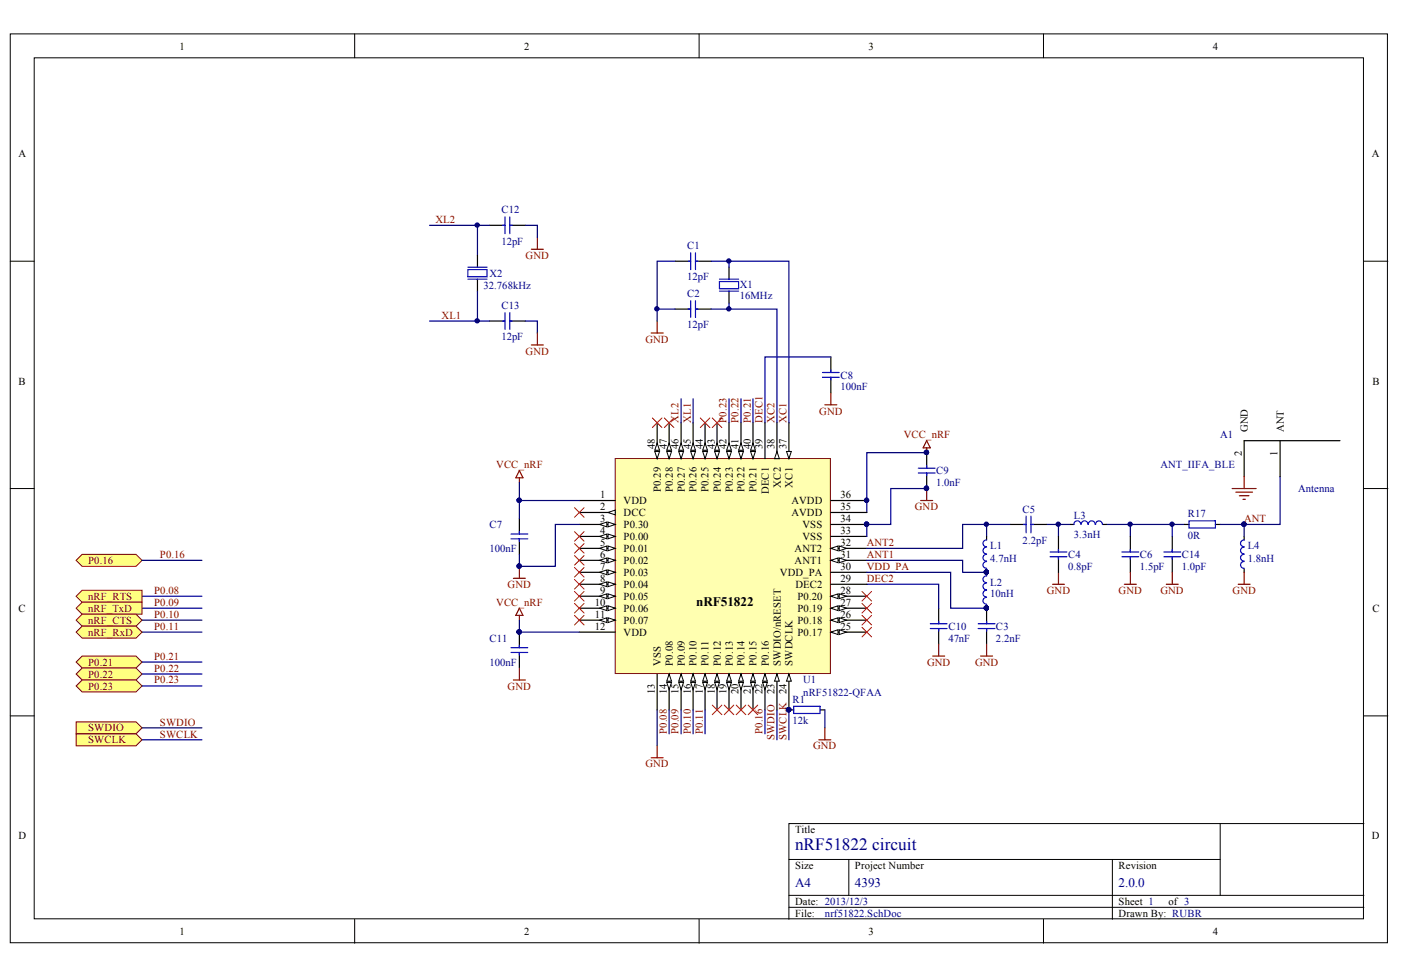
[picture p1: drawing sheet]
<svg xmlns="http://www.w3.org/2000/svg" width="289mm" height="202mm" viewBox="0 0 289 202" stroke-linecap="round" stroke-linejoin="round" font-family="sans-serif">
<defs><g id="words">
<text font-size="3.5" fill="#000080" x="164" y="175.3">nRF51822 circuit</text>
<text font-size="2.7" x="143.6" y="124.9">nRF51822</text>
<g font-size="2.7" fill="#000080">
<text x="164" y="182.9">A4</text>
<text x="176.3" y="182.9">4393</text>
<text x="230.7" y="182.9">2.0.0</text>
</g>
<g font-size="2.2">
<text x="37" y="10.2">1</text>
<text x="108.1" y="10.2">2</text>
<text x="179.1" y="10.2">3</text>
<text x="250.1" y="10.2">4</text>
<text x="3.8" y="32.4">A</text>
<text x="282.9" y="32.4">A</text>
<text x="3.8" y="79.4">B</text>
<text x="283" y="79.4">B</text>
<text x="257.3" y="89.2" transform="rotate(-90 257.3 89.2)">GND</text>
<text x="264.8" y="89.2" transform="rotate(-90 264.8 89.2)">ANT</text>
<text x="135" y="92.6" transform="rotate(-90 135 92.6)">48</text>
<text x="137.5" y="92.6" transform="rotate(-90 137.5 92.6)">47</text>
<text x="139.9" y="92.6" transform="rotate(-90 139.9 92.6)">46</text>
<text x="142.5" y="92.6" transform="rotate(-90 142.5 92.6)">45</text>
<text x="144.9" y="92.6" transform="rotate(-90 144.9 92.6)">44</text>
<text x="147.4" y="92.6" transform="rotate(-90 147.4 92.6)">43</text>
<text x="149.8" y="92.6" transform="rotate(-90 149.8 92.6)">42</text>
<text x="152.3" y="92.6" transform="rotate(-90 152.3 92.6)">41</text>
<text x="154.8" y="92.6" transform="rotate(-90 154.8 92.6)">40</text>
<text x="157.3" y="92.6" transform="rotate(-90 157.3 92.6)">39</text>
<text x="159.7" y="92.6" transform="rotate(-90 159.7 92.6)">38</text>
<text x="162.2" y="92.6" transform="rotate(-90 162.2 92.6)">37</text>
<text x="256.1" y="94" transform="rotate(-90 256.1 94)">2</text>
<text x="263.5" y="94" transform="rotate(-90 263.5 94)">1</text>
<text x="136.3" y="101.5" transform="rotate(-90 136.3 101.5)">P0.29</text>
<text x="138.8" y="101.5" transform="rotate(-90 138.8 101.5)">P0.28</text>
<text x="141.2" y="101.5" transform="rotate(-90 141.2 101.5)">P0.27</text>
<text x="143.7" y="101.5" transform="rotate(-90 143.7 101.5)">P0.26</text>
<text x="146.1" y="101.5" transform="rotate(-90 146.1 101.5)">P0.25</text>
<text x="148.7" y="101.5" transform="rotate(-90 148.7 101.5)">P0.24</text>
<text x="151.1" y="101.5" transform="rotate(-90 151.1 101.5)">P0.23</text>
<text x="153.6" y="101.5" transform="rotate(-90 153.6 101.5)">P0.22</text>
<text x="156" y="101.5" transform="rotate(-90 156 101.5)">P0.21</text>
<text x="158.5" y="101.9" transform="rotate(-90 158.5 101.9)">DEC1</text>
<text x="161" y="100.6" transform="rotate(-90 161 100.6)">XC2</text>
<text x="163.5" y="100.6" transform="rotate(-90 163.5 100.6)">XC1</text>
<text x="123.8" y="102.8">1</text>
<text x="123.8" y="105.2">2</text>
<text x="123.8" y="107.7">3</text>
<text x="128.6" y="104">VDD</text>
<text x="128.6" y="106.5">DCC</text>
<text x="163.2" y="106.5">AVDD</text>
<text x="163.2" y="104">AVDD</text>
<text x="173.3" y="107.7">34</text>
<text x="173.3" y="105.2">35</text>
<text x="173.3" y="102.8">36</text>
<text x="123.8" y="110.2">4</text>
<text x="123.8" y="112.7">5</text>
<text x="128.6" y="108.9">P0.30</text>
<text x="128.6" y="111.4">P0.00</text>
<text x="128.6" y="113.8">P0.01</text>
<text x="163.9" y="113.8">ANT2</text>
<text x="165.5" y="111.4">VSS</text>
<text x="165.5" y="108.9">VSS</text>
<text x="173.3" y="112.7">32</text>
<text x="173.3" y="110.2">33</text>
<text x="123.8" y="115.1">6</text>
<text x="123.8" y="117.6">7</text>
<text x="128.6" y="116.4">P0.02</text>
<text x="128.6" y="118.8">P0.03</text>
<text x="160.8" y="118.8">VDD_PA</text>
<text x="163.9" y="116.4">ANT1</text>
<text x="173.3" y="117.6">30</text>
<text x="173.3" y="115.1">31</text>
<text x="122.7" y="125">10</text>
<text x="123.8" y="120">8</text>
<text x="123.8" y="122.5">9</text>
<text x="128.6" y="121.3">P0.04</text>
<text x="128.6" y="123.7">P0.05</text>
<text x="164" y="121.3">DEC2</text>
<text x="164.5" y="123.7">P0.20</text>
<text x="173.3" y="125">27</text>
<text x="173.3" y="122.5">28</text>
<text x="173.3" y="120">29</text>
<text x="3.8" y="126.2">C</text>
<text x="122.7" y="129.9">12</text>
<text x="122.7" y="127.4">11</text>
<text x="128.6" y="131.2">VDD</text>
<text x="128.6" y="126.2">P0.06</text>
<text x="128.6" y="128.7">P0.07</text>
<text x="164.5" y="131.2">P0.17</text>
<text x="164.5" y="128.7">P0.18</text>
<text x="164.5" y="126.2">P0.19</text>
<text x="173.3" y="129.9">25</text>
<text x="173.3" y="127.4">26</text>
<text x="283" y="126.2">C</text>
<text x="136.3" y="137.3" transform="rotate(-90 136.3 137.3)">VSS</text>
<text x="138.8" y="137.3" transform="rotate(-90 138.8 137.3)">P0.08</text>
<text x="141.2" y="137.3" transform="rotate(-90 141.2 137.3)">P0.09</text>
<text x="143.7" y="137.3" transform="rotate(-90 143.7 137.3)">P0.10</text>
<text x="146.1" y="137.3" transform="rotate(-90 146.1 137.3)">P0.11</text>
<text x="148.7" y="137.3" transform="rotate(-90 148.7 137.3)">P0.12</text>
<text x="151.1" y="137.3" transform="rotate(-90 151.1 137.3)">P0.13</text>
<text x="153.6" y="137.3" transform="rotate(-90 153.6 137.3)">P0.14</text>
<text x="156" y="137.3" transform="rotate(-90 156 137.3)">P0.15</text>
<text x="158.5" y="137.3" transform="rotate(-90 158.5 137.3)">P0.16</text>
<text x="161" y="137.3" transform="rotate(-90 161 137.3)">SWDIO/nRESET</text>
<text x="163.5" y="137.3" transform="rotate(-90 163.5 137.3)">SWDCLK</text>
<text x="135" y="143.3" transform="rotate(-90 135 143.3)">13</text>
<text x="137.5" y="143.3" transform="rotate(-90 137.5 143.3)">14</text>
<text x="139.9" y="143.3" transform="rotate(-90 139.9 143.3)">15</text>
<text x="142.5" y="143.3" transform="rotate(-90 142.5 143.3)">16</text>
<text x="144.9" y="143.3" transform="rotate(-90 144.9 143.3)">17</text>
<text x="147.4" y="143.3" transform="rotate(-90 147.4 143.3)">18</text>
<text x="149.8" y="143.3" transform="rotate(-90 149.8 143.3)">19</text>
<text x="152.3" y="143.3" transform="rotate(-90 152.3 143.3)">20</text>
<text x="154.8" y="143.3" transform="rotate(-90 154.8 143.3)">21</text>
<text x="157.3" y="143.3" transform="rotate(-90 157.3 143.3)">22</text>
<text x="159.7" y="143.3" transform="rotate(-90 159.7 143.3)">23</text>
<text x="3.8" y="173.1">D</text>
<text x="164" y="171.8">Title</text>
<text x="282.9" y="173.1">D</text>
<text x="164" y="179.3">Size</text>
<text x="176.3" y="179.3">Project Number</text>
<text x="230.7" y="179.3">Revision</text>
<text x="164" y="186.7">Date: 2013/12/3</text>
<text x="164" y="189.1">File:</text>
<text x="230.7" y="186.7">Sheet 1</text>
<text x="230.7" y="189.1">Drawn By: RUBR</text>
<text x="241" y="186.7">of 3</text>
<text x="37" y="192.9">1</text>
<text x="108.1" y="192.9">2</text>
<text x="179.1" y="192.9">3</text>
<text x="250.1" y="192.9">4</text>
</g>
<g font-size="2.2" fill="#800000">
<text x="89.8" y="46">XL2</text>
<text x="108.4" y="53.4">GND</text>
<text x="91.1" y="65.7">XL1</text>
<text x="133.1" y="70.6">GND</text>
<text x="108.4" y="73.2">GND</text>
<text x="139.9" y="87.2" transform="rotate(-90 139.9 87.2)">XL2</text>
<text x="142.5" y="87.2" transform="rotate(-90 142.5 87.2)">XL1</text>
<text x="149.8" y="87.2" transform="rotate(-90 149.8 87.2)">P0.23</text>
<text x="152.3" y="87.2" transform="rotate(-90 152.3 87.2)">P0.22</text>
<text x="154.8" y="87.2" transform="rotate(-90 154.8 87.2)">P0.21</text>
<text x="157.3" y="87.2" transform="rotate(-90 157.3 87.2)">DEC1</text>
<text x="159.7" y="87.2" transform="rotate(-90 159.7 87.2)">XC2</text>
<text x="162.2" y="87.2" transform="rotate(-90 162.2 87.2)">XC1</text>
<text x="169" y="85.5">GND</text>
<text x="186.4" y="90.4">VCC_nRF</text>
<text x="102.3" y="96.6">VCC_nRF</text>
<text x="188.7" y="105.2">GND</text>
<text x="256.6" y="107.7">ANT</text>
<text x="178.8" y="112.7">ANT2</text>
<text x="18.2" y="116.4">P0.16</text>
<text x="33" y="115.1">P0.16</text>
<text x="178.8" y="115.1">ANT1</text>
<text x="178.8" y="117.6">VDD_PA</text>
<text x="18.2" y="123.7">nRF_RTS</text>
<text x="31.8" y="122.5">P0.08</text>
<text x="31.8" y="125">P0.09</text>
<text x="102.3" y="125">VCC_nRF</text>
<text x="104.7" y="121.3">GND</text>
<text x="178.8" y="120">DEC2</text>
<text x="215.9" y="122.5">GND</text>
<text x="230.7" y="122.5">GND</text>
<text x="239.3" y="122.5">GND</text>
<text x="254.2" y="122.5">GND</text>
<text x="18.2" y="126.2">nRF_TxD</text>
<text x="18.2" y="128.7">nRF_CTS</text>
<text x="18.2" y="131.2">nRF_RxD</text>
<text x="31.8" y="127.4">P0.10</text>
<text x="31.8" y="129.9">P0.11</text>
<text x="18.2" y="137.3">P0.21</text>
<text x="31.8" y="136.1">P0.21</text>
<text x="191.2" y="137.3">GND</text>
<text x="201.1" y="137.3">GND</text>
<text x="18.2" y="139.8">P0.22</text>
<text x="18.2" y="142.2">P0.23</text>
<text x="31.8" y="138.5">P0.22</text>
<text x="31.8" y="141">P0.23</text>
<text x="104.7" y="142.2">GND</text>
<text x="33" y="149.7">SWDIO</text>
<text x="18.2" y="150.9">SWDIO</text>
<text x="18.2" y="153.3">SWCLK</text>
<text x="33" y="152.1">SWCLK</text>
<text x="137.5" y="151.4" transform="rotate(-90 137.5 151.4)">P0.08</text>
<text x="139.9" y="151.4" transform="rotate(-90 139.9 151.4)">P0.09</text>
<text x="142.5" y="151.4" transform="rotate(-90 142.5 151.4)">P0.10</text>
<text x="144.9" y="151.4" transform="rotate(-90 144.9 151.4)">P0.11</text>
<text x="157.3" y="151.4" transform="rotate(-90 157.3 151.4)">P0.16</text>
<text x="159.7" y="152.6" transform="rotate(-90 159.7 152.6)">SWDIO</text>
<text x="162.2" y="152.6" transform="rotate(-90 162.2 152.6)">SWCLK 24</text>
<text x="167.7" y="154.6">GND</text>
<text x="133.1" y="158.3">GND</text>
</g>
<g font-size="2.2" fill="#000080">
<text x="103.4" y="44">C12</text>
<text x="103.4" y="50.4">12pF</text>
<text x="141.7" y="51.5">C1</text>
<text x="99.7" y="59.6">32.768kHz</text>
<text x="101" y="57.1">X2</text>
<text x="141.7" y="57.8">12pF</text>
<text x="152.5" y="59.3">X1</text>
<text x="103.4" y="63.8">C13</text>
<text x="141.7" y="61.3">C2</text>
<text x="152.5" y="61.8">16MHz</text>
<text x="103.4" y="70.1">12pF</text>
<text x="141.7" y="67.7">12pF</text>
<text x="173.3" y="78.1">C8</text>
<text x="173.3" y="80.5">100nF</text>
<text x="251.6" y="90.4">A1</text>
<text x="193" y="97.9">C9</text>
<text x="193" y="100.3">1.0nF</text>
<text x="239.3" y="96.6">ANT_IIFA_BLE</text>
<text x="267.7" y="101.5">Antenna</text>
<text x="210.9" y="105.7">C5</text>
<text x="221.5" y="107">L3</text>
<text x="245" y="106.7">R17</text>
<text x="101" y="108.9">C7</text>
<text x="101" y="113.8">100nF</text>
<text x="204.2" y="113.3">L1</text>
<text x="210.9" y="112.1">2.2pF</text>
<text x="221.5" y="110.9">3.3nH</text>
<text x="245" y="111.1">0R</text>
<text x="257.3" y="113.3">L4</text>
<text x="204.2" y="115.9">4.7nH</text>
<text x="220.3" y="115.1">C4</text>
<text x="220.3" y="117.6">0.8pF</text>
<text x="235.1" y="115.1">C6</text>
<text x="235.1" y="117.6">1.5pF</text>
<text x="243.7" y="115.1">C14</text>
<text x="243.7" y="117.6">1.0pF</text>
<text x="257.3" y="115.9">1.8nH</text>
<text x="204.2" y="120.8">L2</text>
<text x="204.2" y="123.2">10nH</text>
<text x="195.6" y="129.9">C10</text>
<text x="205.4" y="129.9">C3</text>
<text x="101" y="132.3">C11</text>
<text x="101" y="137.3">100nF</text>
<text x="195.6" y="132.3">47nF</text>
<text x="205.4" y="132.3">2.2nF</text>
<text x="165.7" y="141">U1</text>
<text x="165.7" y="143.5">nRF51822-QFAA</text>
<text x="163.5" y="144.9">R1</text>
<text x="163.5" y="149.4">12k</text>
<text x="170.1" y="189.1">nrf51822.SchDoc</text>
</g>
</g></defs>
<g fill="#fff" stroke="#000" stroke-width=".21">
<path d="M2.1 7h284v187.5h-284z"/>
<path d="M7.1 11.9h274.1v177.6h-274.1z"/>
</g>
<g fill="none" stroke="#000" stroke-width=".21">
<path d="M73.1 7v4.9M144.2 7v4.9M215.2 7v4.9M2.1 53.9h5M281.3 53.9h4.9M2.1 100.8h5M281.3 100.8h4.9M2.1 147.7h5M281.3 147.7h4.9M162.7 177.3h88.9M175.1 177.3v7.4M229.4 177.3v12.3"/>
<path d="M251.6 169.9v14.8M281.3 169.9h-118.6v19.7M73.1 189.6v5M144.2 189.6v5M162.7 187.2h118.6M162.7 184.7h118.6M215.2 189.6v5"/>
</g>
<g fill="#ffff80" stroke="#800000" stroke-width=".21">
<path d="M15.7 148.9h12.4l1.2 1.2-1.2 1.3h-12.4z" fill-rule="evenodd"/>
<path d="M15.7 151.4h12.4l1.2 1.2-1.2 1.2h-12.4z" fill-rule="evenodd"/>
</g>
<g fill="none" stroke="#800000" stroke-width=".25">
<path d="M109.6 51.4h2.5M110.8 48.9v2.5M109.6 71.2h2.5M110.8 68.7v2.5M134.3 68.7h2.5M135.5 66.2v2.5M107.1 98.6v.9M107.1 97.1l.8 1.5h-1.5zM170.1 83.5h2.5M171.3 81v2.5M105.9 119.3h2.4M107.1 116.8v2.5"/>
<path d="M107.1 126.9v1M107.1 137.8v2.5M107.1 125.5l.8 1.4h-1.5zM192.3 135.3h2.5M193.6 132.9v2.4M105.9 140.3h2.4"/>
</g>
<g fill="none" stroke="#000080" stroke-width=".25">
<path d="M88.6 46.5h12.3M98.5 46.5v6.1M108.3 46.5h2.5v2.4M139.2 53.9h-3.7v12.3M146.6 53.9h16.1v33.3M150.3 53.9v1.2M88.6 66.2h12.3M108.3 66.2h2.5v2.5M135.5 63.8h3.7M146.6 63.8h13.6v23.4M150.3 62.5v1.3M171.3 73.6h-13.5v13.6"/>
<path d="M191.1 93.4h-12.3v12.3M228.2 108.2h16M178.8 120.5h14.8v5M135.5 146.4v7.4M160.2 146.4v6.2M162.7 146.4v6.2"/>
</g>
<g fill="#000080" stroke="#000080" stroke-width=".21">
<circle cx="98.4" cy="46.4" r=".45"/>
<circle cx="191.1" cy="93.3" r=".44"/>
<circle cx="191.1" cy="100.7" r=".44"/>
<circle cx="162.6" cy="146.4" r=".45"/>
<circle cx="150.3" cy="53.8" r=".44"/>
<circle cx="107.1" cy="130.3" r=".44"/>
<circle cx="150.3" cy="63.7" r=".44"/>
<circle cx="107.1" cy="116.8" r=".44"/>
<circle cx="135.5" cy="63.7" r=".45"/>
</g>
<g fill="none" stroke="#000" stroke-width=".25">
<path d="M98.5 52.6v2.5M98.5 57.6v2.5M100.9 46.5h3.2M105.1 46.5h3.2M139.2 53.9h3.2M143.4 53.9h3.2M150.3 55.1v2.5M100.9 66.2h3.2M105.1 66.2h3.2M139.2 63.8h3.2M143.4 63.8h3.2M150.3 60.1v2.4"/>
<path d="M171.3 73.6v3.2M171.3 77.8v3.2M191.1 93.4v3.2M191.1 97.6v3.2M107.1 130.4v3.2M107.1 134.6v3.2M193.6 125.5v3.2M193.6 129.6v3.3"/>
</g>
<g fill="none" stroke="#00f" stroke-width=".25">
<path d="M96.5 55.6h3.9v1.5h-3.9zM96.5 55.1h3.9M96.5 57.6h3.9M103.7 46.5h.4M104.1 44.8v3.4M105.1 44.8v3.4M105.1 46.5h.5M141.9 53.9h.5M142.4 52.2v3.4M143.4 52.2v3.4M143.4 53.9h.5M148.4 58.1h3.9v1.5h-3.9z"/>
<path d="M148.4 57.6h3.9M103.7 66.2h.4M104.1 64.5v3.4M105.1 64.5v3.4M105.1 66.2h.5M141.9 63.8h.5M142.4 62v3.5M143.4 62v3.5M143.4 63.8h.5M148.4 60.1h3.9M169.6 77.8h3.5M169.6 76.8h3.5"/>
<path d="M171.3 76.3v.5M171.3 77.8v.5M189.4 97.6h3.4M189.4 96.6h3.4M191.1 96.1v.5M191.1 97.6v.5M105.4 134.6h3.4M105.4 133.6h3.4M107.1 133.1v.5M107.1 134.6v.5M191.9 129.6h3.4M191.9 128.7h3.4"/>
<path d="M193.6 128.2v.5M193.6 129.6v.5"/>
</g>
<path d="M126.9 94.6h44.3v44.3h-44.3z" fill="#ffffb0" stroke="#800000" stroke-width=".21"/>
<path d="M119.5 103.2h7.4M171.3 118h7.5M171.3 115.6h7.5M119.5 130.4h7.4M135.5 139v7.4" fill="none" stroke="#000" stroke-width=".25"/>
<g fill="#fff" stroke="#000" stroke-width=".21">
<path d="M171.3 115.6l1.5-.5v1z"/>
<path d="M173.1 115.1l1.5 .5-1.5 .5z"/>
</g>
<path d="M171.3 113.1h7.5" fill="none" stroke="#000" stroke-width=".25"/>
<g fill="#fff" stroke="#000" stroke-width=".21">
<path d="M171.3 113.1l1.5-.5v1z"/>
<path d="M173.1 112.6l1.5 .5-1.5 .5z"/>
</g>
<path d="M162.7 87.2v7.4M171.3 110.6h7.5M171.3 108.2h7.5M171.3 105.7h7.5M171.3 103.2h7.5" fill="none" stroke="#000" stroke-width=".25"/>
<g fill="#000080" stroke="#000080" stroke-width=".21">
<circle cx="178.7" cy="108.1" r=".44"/>
<circle cx="178.7" cy="103.2" r=".44"/>
</g>
<path d="M162.2 93.1h1l-.5 1.5z" fill="#fff" stroke="#000" stroke-width=".21"/>
<path d="M160.2 87.2v7.4" fill="none" stroke="#000" stroke-width=".25"/>
<path d="M160.2 93.1l.5 1.5h-1z" fill="#fff" stroke="#000" stroke-width=".21"/>
<path d="M119.5 105.7h7.4" fill="none" stroke="#000" stroke-width=".25"/>
<path d="M125.4 105.7l1.5-.5v1z" fill="#fff" stroke="#000" stroke-width=".21"/>
<path d="M119.5 108.2h7.4" fill="none" stroke="#000" stroke-width=".25"/>
<g fill="#fff" stroke="#000" stroke-width=".21">
<path d="M125.4 107.7l1.5 .5-1.5 .5z"/>
<path d="M123.7 108.2l1.4-.5v1z"/>
</g>
<path d="M119.5 110.6h7.4" fill="none" stroke="#000" stroke-width=".25"/>
<g fill="#fff" stroke="#000" stroke-width=".21">
<path d="M125.4 110.2l1.5 .4-1.5 .5z"/>
<path d="M123.7 110.6l1.4-.4v.9z"/>
</g>
<path d="M119.5 113.1h7.4" fill="none" stroke="#000" stroke-width=".25"/>
<g fill="#fff" stroke="#000" stroke-width=".21">
<path d="M125.4 112.6l1.5 .5-1.5 .5z"/>
<path d="M123.7 113.1l1.4-.5v1z"/>
</g>
<path d="M119.5 115.6h7.4" fill="none" stroke="#000" stroke-width=".25"/>
<g fill="#fff" stroke="#000" stroke-width=".21">
<path d="M125.4 115.1l1.5 .5-1.5 .5z"/>
<path d="M123.7 115.6l1.4-.5v1z"/>
</g>
<path d="M119.5 118h7.4" fill="none" stroke="#000" stroke-width=".25"/>
<g fill="#fff" stroke="#000" stroke-width=".21">
<path d="M125.4 117.6l1.5 .4-1.5 .5z"/>
<path d="M123.7 118l1.4-.4v.9z"/>
</g>
<path d="M119.5 120.5h7.4" fill="none" stroke="#000" stroke-width=".25"/>
<g fill="#fff" stroke="#000" stroke-width=".21">
<path d="M125.4 120l1.5 .5-1.5 .5z"/>
<path d="M123.7 120.5l1.4-.5v1z"/>
</g>
<path d="M119.5 123h7.4" fill="none" stroke="#000" stroke-width=".25"/>
<g fill="#fff" stroke="#000" stroke-width=".21">
<path d="M125.4 122.5l1.5 .5-1.5 .5z"/>
<path d="M123.7 123l1.4-.5v1z"/>
</g>
<path d="M119.5 125.5h7.4" fill="none" stroke="#000" stroke-width=".25"/>
<g fill="#fff" stroke="#000" stroke-width=".21">
<path d="M125.4 125l1.5 .5-1.5 .4z"/>
<path d="M123.7 125.5l1.4-.5v.9z"/>
</g>
<path d="M119.5 127.9h7.4" fill="none" stroke="#000" stroke-width=".25"/>
<g fill="#fff" stroke="#000" stroke-width=".21">
<path d="M125.4 127.4l1.5 .5-1.5 .5z"/>
<path d="M123.7 127.9l1.4-.5v1z"/>
</g>
<path d="M138 139v7.4" fill="none" stroke="#000" stroke-width=".25"/>
<g fill="#fff" stroke="#000" stroke-width=".21">
<path d="M138 139l.5 1.5h-1z"/>
<path d="M137.5 140.8h1l-.5 1.4z"/>
</g>
<path d="M140.5 139v7.4" fill="none" stroke="#000" stroke-width=".25"/>
<g fill="#fff" stroke="#000" stroke-width=".21">
<path d="M140.5 139l.5 1.5h-1z"/>
<path d="M140 140.8h1l-.5 1.4z"/>
</g>
<path d="M142.9 139v7.4" fill="none" stroke="#000" stroke-width=".25"/>
<g fill="#fff" stroke="#000" stroke-width=".21">
<path d="M142.9 139l.5 1.5h-1z"/>
<path d="M142.4 140.8h1l-.5 1.4z"/>
</g>
<path d="M145.4 139v7.4" fill="none" stroke="#000" stroke-width=".25"/>
<g fill="#fff" stroke="#000" stroke-width=".21">
<path d="M145.4 139l.5 1.5h-1z"/>
<path d="M144.9 140.8h1l-.5 1.4z"/>
</g>
<path d="M155.3 87.2v7.4M157.8 87.2v7.4" fill="none" stroke="#000" stroke-width=".25"/>
<g fill="#fff" stroke="#000" stroke-width=".21">
<path d="M154.8 93.1h1l-.5 1.5z"/>
<path d="M155.3 91.4l.5 1.5h-1z"/>
</g>
<path d="M152.8 87.2v7.4" fill="none" stroke="#000" stroke-width=".25"/>
<g fill="#fff" stroke="#000" stroke-width=".21">
<path d="M152.3 93.1h1l-.5 1.5z"/>
<path d="M152.8 91.4l.5 1.5h-1z"/>
</g>
<path d="M150.3 87.2v7.4" fill="none" stroke="#000" stroke-width=".25"/>
<g fill="#fff" stroke="#000" stroke-width=".21">
<path d="M149.9 93.1h.9l-.5 1.5z"/>
<path d="M150.3 91.4l.5 1.5h-.9z"/>
</g>
<path d="M147.9 87.2v7.4" fill="none" stroke="#000" stroke-width=".25"/>
<g fill="#fff" stroke="#000" stroke-width=".21">
<path d="M147.4 93.1h1l-.5 1.5z"/>
<path d="M147.9 91.4l.5 1.5h-1z"/>
</g>
<path d="M145.4 87.2v7.4" fill="none" stroke="#000" stroke-width=".25"/>
<g fill="#fff" stroke="#000" stroke-width=".21">
<path d="M144.9 93.1h1l-.5 1.5z"/>
<path d="M145.4 91.4l.5 1.5h-1z"/>
</g>
<path d="M140.5 87.2v7.4" fill="none" stroke="#000" stroke-width=".25"/>
<g fill="#fff" stroke="#000" stroke-width=".21">
<path d="M140 93.1h1l-.5 1.5z"/>
<path d="M140.5 91.4l.5 1.5h-1z"/>
</g>
<path d="M142.9 87.2v7.4" fill="none" stroke="#000" stroke-width=".25"/>
<g fill="#fff" stroke="#000" stroke-width=".21">
<path d="M142.4 93.1h1l-.5 1.5z"/>
<path d="M142.9 91.4l.5 1.5h-1z"/>
</g>
<path d="M135.5 87.2v7.4" fill="none" stroke="#000" stroke-width=".25"/>
<g fill="#fff" stroke="#000" stroke-width=".21">
<path d="M135 93.1h1l-.5 1.5z"/>
<path d="M135.5 91.4l.5 1.5h-1z"/>
</g>
<path d="M138 87.2v7.4" fill="none" stroke="#000" stroke-width=".25"/>
<g fill="#fff" stroke="#000" stroke-width=".21">
<path d="M137.5 93.1h1l-.5 1.5z"/>
<path d="M138 91.4l.5 1.5h-1z"/>
</g>
<path d="M171.3 130.4h7.5" fill="none" stroke="#000" stroke-width=".25"/>
<g fill="#fff" stroke="#000" stroke-width=".21">
<path d="M171.3 130.4l1.5-.5v1z"/>
<path d="M173.1 129.9l1.5 .5-1.5 .5z"/>
</g>
<path d="M171.3 127.9h7.5" fill="none" stroke="#000" stroke-width=".25"/>
<g fill="#fff" stroke="#000" stroke-width=".21">
<path d="M171.3 127.9l1.5-.5v1z"/>
<path d="M173.1 127.4l1.5 .5-1.5 .5z"/>
</g>
<path d="M171.3 125.5h7.5" fill="none" stroke="#000" stroke-width=".25"/>
<g fill="#fff" stroke="#000" stroke-width=".21">
<path d="M171.3 125.5l1.5-.5v.9z"/>
<path d="M173.1 125l1.5 .5-1.5 .4z"/>
</g>
<path d="M171.3 123h7.5" fill="none" stroke="#000" stroke-width=".25"/>
<g fill="#fff" stroke="#000" stroke-width=".21">
<path d="M171.3 123l1.5-.5v1z"/>
<path d="M173.1 122.5l1.5 .5-1.5 .5z"/>
</g>
<path d="M147.9 139v7.4M171.3 120.5h7.5" fill="none" stroke="#000" stroke-width=".25"/>
<g fill="#fff" stroke="#000" stroke-width=".21">
<path d="M147.9 139l.5 1.5h-1z"/>
<path d="M147.4 140.8h1l-.5 1.4z"/>
</g>
<path d="M150.3 139v7.4" fill="none" stroke="#000" stroke-width=".25"/>
<g fill="#fff" stroke="#000" stroke-width=".21">
<path d="M150.3 139l.5 1.5h-.9z"/>
<path d="M149.9 140.8h.9l-.5 1.4z"/>
</g>
<path d="M152.8 139v7.4" fill="none" stroke="#000" stroke-width=".25"/>
<g fill="#fff" stroke="#000" stroke-width=".21">
<path d="M152.8 139l.5 1.5h-1z"/>
<path d="M152.3 140.8h1l-.5 1.4z"/>
</g>
<path d="M155.3 139v7.4" fill="none" stroke="#000" stroke-width=".25"/>
<g fill="#fff" stroke="#000" stroke-width=".21">
<path d="M155.3 139l.5 1.5h-1z"/>
<path d="M154.8 140.8h1l-.5 1.4z"/>
</g>
<path d="M160.2 139v7.4" fill="none" stroke="#000" stroke-width=".25"/>
<path d="M160.2 139l.5 1.5h-1z" fill="#fff" stroke="#000" stroke-width=".21"/>
<path d="M162.7 139v7.4" fill="none" stroke="#000" stroke-width=".25"/>
<path d="M162.7 139l.5 1.5h-1z" fill="#fff" stroke="#000" stroke-width=".21"/>
<circle cx="162.6" cy="146.4" r=".45" fill="#000080" stroke="#000080" stroke-width=".21"/>
<path d="M157.8 139v7.4" fill="none" stroke="#000" stroke-width=".25"/>
<g fill="#fff" stroke="#000" stroke-width=".21">
<path d="M157.8 139l.5 1.5h-1z"/>
<path d="M157.3 140.8h1l-.5 1.4z"/>
</g>
<g fill="#000080" stroke="#000080" stroke-width=".21">
<circle cx="178.7" cy="108.1" r=".44"/>
<circle cx="178.7" cy="103.2" r=".44"/>
<circle cx="162.6" cy="146.4" r=".45"/>
<circle cx="98.4" cy="66.2" r=".45"/>
<circle cx="191.1" cy="100.7" r=".44"/>
<circle cx="191.1" cy="93.3" r=".44"/>
<circle cx="241.7" cy="108.1" r=".44"/>
<circle cx="203.4" cy="108.1" r=".44"/>
<circle cx="203.4" cy="125.4" r=".44"/>
<circle cx="233.1" cy="108.1" r=".44"/>
<circle cx="203.4" cy="118" r=".44"/>
<circle cx="218.2" cy="108.1" r=".44"/>
</g>
<g fill="none" stroke="#000080" stroke-width=".25">
<path d="M98.5 60.1v6.1M140.5 82.3v4.9M142.9 82.3v4.9M178.8 115.6h19.7v2.4h5M178.8 118h17.2v7.5h7.5M191.1 100.8h-7.4v7.4h-4.9v2.4M203.5 108.2v2.4M208.4 108.2h-9.9v4.9h-19.7M215.8 108.2h5M218.3 108.2v2.4M233.1 108.2v2.4M241.8 108.2v2.4"/>
<path d="M29.3 150.1h12.3M29.3 152.6h12.3"/>
</g>
<path d="M191.1 90.9l.8 1.5h-1.5zM191.1 92.4v1M241.8 118v2.5M256.6 118v2.5M240.5 120.5h2.5M255.3 120.5h2.5M134.3 156.3h2.5M135.5 153.8v2.5" fill="none" stroke="#800000" stroke-width=".25"/>
<g fill="none" stroke="#000" stroke-width=".25">
<path d="M107.1 106.9v3.3M107.1 111.1v3.2M203.5 110.6v.8M203.5 117.3v1.5M208.4 108.2h3.2M212.6 108.2h3.2M220.8 108.2h.7M227.4 108.2h.8M233.1 110.6v3.3M233.1 114.8v3.2M241.8 110.6v3.3M241.8 114.8v3.2"/>
<path d="M244.2 108.2h1M250.6 108.2h1M256.6 110.6v.8M256.6 117.3v.7M203.5 124.7v4M203.5 129.6v3.3"/>
</g>
<g fill="none" stroke="#00f" stroke-width=".25">
<path d="M105.4 111.1h3.4M105.4 110.2h3.4M107.1 109.7v.5M107.1 111.1v.5M203.5 115.8a.69 .69 0 0 0-.8 .7 .69 .69 0 0 0 .8 .7M203.5 114.3a.69 .69 0 0 0-.8 .7 .69 .69 0 0 0 .8 .7M203.5 112.9a.69 .69 0 0 0-.8 .7 .69 .69 0 0 0 .8 .6M203.5 111.4a.69 .69 0 0 0-.8 .7 .69 .69 0 0 0 .8 .7M203.5 118.8a.69 .69 0 0 0-.8 .7 .69 .69 0 0 0 .8 .7M211.1 108.2h.5M211.6 106.4v3.5M212.6 106.4v3.5"/>
<path d="M212.6 108.2h.5M222.9 108.2a.7 .7 0 0 0-.7-.8 .7 .7 0 0 0-.7 .8M224.4 108.2a.69 .69 0 0 0-.7-.8 .69 .69 0 0 0-.7 .8M225.8 108.2a.7 .7 0 0 0-.7-.8 .7 .7 0 0 0-.7 .8M227.3 108.2a.69 .69 0 0 0-.7-.8 .69 .69 0 0 0-.7 .8M231.4 114.8h3.4M231.4 113.9h3.4M233.1 113.4v.5M233.1 114.8v.5M240 114.8h3.5M240 113.9h3.5M241.8 113.4v.5"/>
<path d="M241.8 114.8v.5M245.2 107.4h5.4v1.5h-5.4zM256.6 115.8a.69 .69 0 0 0-.8 .7 .69 .69 0 0 0 .8 .7M256.6 114.3a.69 .69 0 0 0-.8 .7 .69 .69 0 0 0 .8 .7M256.6 112.9a.69 .69 0 0 0-.8 .7 .69 .69 0 0 0 .8 .6M256.6 111.4a.69 .69 0 0 0-.8 .7 .69 .69 0 0 0 .8 .7M201.7 129.6h3.5M201.7 128.7h3.5M203.5 123.2a.69 .69 0 0 0-.8 .7 .69 .69 0 0 0 .8 .7M203.5 121.8a.69 .69 0 0 0-.8 .6 .69 .69 0 0 0 .8 .7M203.5 120.3a.69 .69 0 0 0-.8 .7 .69 .69 0 0 0 .8 .7M203.5 128.2v.5"/>
<path d="M203.5 129.6v.5"/>
</g>
<g fill="none" stroke="#f00" stroke-width=".21">
<path d="M134.5 86.2l2 2M136.5 86.2l-2 2M137 86.2l2 2M139 86.2l-2 2M144.4 86.2l2 2M146.4 86.2l-2 2M146.9 86.2l2 2M148.9 86.2l-2 2M118.5 119.5l2 2M118.5 104.7l2 2M120.5 119.5l-2 2M120.5 104.7l-2 2"/>
<path d="M118.5 126.9l2 2M118.5 124.5l2 1.9M118.5 122l2 2M120.5 126.9l-2 2M120.5 124.5l-2 1.9M120.5 122l-2 2M177.8 122l1.9 2M177.8 124.5l1.9 1.9M179.7 122l-1.9 2M179.7 124.5l-1.9 1.9M146.9 145.4l2 2M148.9 145.4l-2 2"/>
<path d="M149.4 145.4l1.9 2M151.3 145.4l-1.9 2M151.8 145.4l2 2M153.8 145.4l-2 2M154.3 145.4l2 2M156.3 145.4l-2 2"/>
</g>
<g fill="#ffff80" stroke="#800000" stroke-width=".21">
<path d="M15.7 136.6l1.2-1.3h11.2l1.2 1.3-1.2 1.2h-11.2z" fill-rule="evenodd"/>
<path d="M15.7 139l1.2-1.2h11.2l1.2 1.2-1.2 1.3h-11.2z" fill-rule="evenodd"/>
<path d="M15.7 141.5l1.2-1.2h11.2l1.2 1.2-1.2 1.2h-11.2z" fill-rule="evenodd"/>
</g>
<g fill="none" stroke="#000080" stroke-width=".25">
<path d="M150.3 82.3v4.9M152.8 82.3v4.9M155.3 82.3v4.9M29.3 136.6h12.3M29.3 139h12.3M29.3 123h12.3M29.3 125.5h12.3M29.3 127.9h12.3M29.3 130.4h12.3M29.3 141.5h12.3M138 146.4v5M140.5 146.4v5"/>
<path d="M142.9 146.4v5M145.4 146.4v5M170.1 146.4v3.7"/>
</g>
<path d="M162.7 146.4h1M169.1 146.4h1" fill="none" stroke="#000" stroke-width=".25"/>
<g fill="#000080" stroke="#000080" stroke-width=".21">
<circle cx="162.6" cy="146.4" r=".45"/>
<circle cx="191.1" cy="100.7" r=".44"/>
</g>
<path d="M163.7 145.7h5.4v1.5h-5.4z" fill="none" stroke="#00f" stroke-width=".25"/>
<path d="M189.9 103.2h2.4M191.1 100.8v2.4M218.3 118v2.5M233.1 118v2.5M202.2 135.3h2.5M203.5 132.9v2.4M217 120.5h2.5M231.9 120.5h2.4M168.9 152.6h2.4M170.1 150.1v2.5" fill="none" stroke="#800000" stroke-width=".25"/>
<path d="M118.5 117.1l2 1.9M118.5 114.6l2 2M118.5 112.1l2 2M118.5 109.7l2 1.9M120.5 117.1l-2 1.9M120.5 114.6l-2 2M120.5 112.1l-2 2M120.5 109.7l-2 1.9" fill="none" stroke="#f00" stroke-width=".21"/>
<g fill="#ffff80" stroke="#800000" stroke-width=".21">
<path d="M15.7 123l1.2-1.2h12.4v2.4h-12.4z" fill-rule="evenodd"/>
<path d="M15.7 125.5l1.2-1.3h12.4v2.5h-12.4z" fill-rule="evenodd"/>
<path d="M15.7 127.9l1.2-1.2h11.2l1.2 1.2-1.2 1.3h-11.2z" fill-rule="evenodd"/>
<path d="M15.7 130.4l1.2-1.2h11.2l1.2 1.2-1.2 1.2h-11.2z" fill-rule="evenodd"/>
</g>
<path d="M107.1 99.5v7.4M107.1 103.2h12.4M119.5 108.2h-5v8.6h-7.4v-2.5M107.1 127.9v2.5h12.4M157.8 146.4v5" fill="none" stroke="#000080" stroke-width=".25"/>
<g fill="#000080" stroke="#000080" stroke-width=".21">
<circle cx="107.1" cy="103.2" r=".44"/>
<circle cx="107.1" cy="130.3" r=".44"/>
<circle cx="107.1" cy="116.8" r=".44"/>
</g>
<path d="M177.8 126.9l1.9 2M177.8 129.4l1.9 2M179.7 126.9l-1.9 2M179.7 129.4l-1.9 2" fill="none" stroke="#f00" stroke-width=".21"/>
<path d="M218.3 110.6v3.3M218.3 114.8v3.2" fill="none" stroke="#000" stroke-width=".25"/>
<path d="M216.6 114.8h3.4M216.6 113.9h3.4M218.3 113.4v.5M218.3 114.8v.5" fill="none" stroke="#00f" stroke-width=".25"/>
<path d="M15.7 115.6l1.2-1.3h11.2l1.2 1.3-1.2 1.2h-11.2z" fill-rule="evenodd" fill="#ffff80" stroke="#800000" stroke-width=".21"/>
<path d="M264 98.3v9.9h-7.4M29.3 115.6h12.3M251.6 108.2h5v2.4" fill="none" stroke="#000080" stroke-width=".25"/>
<circle cx="256.5" cy="108.1" r=".44" fill="#000080" stroke="#000080" stroke-width=".21"/>
<path d="M264 90.9v7.4M276.3 90.9h-19.7v7.4" fill="none" stroke="#000" stroke-width=".25"/>
<path d="M256.6 98.3v2.5M254.1 100.8h4.9M254.8 101.5h3.5M255.6 102.3h2M256.3 103h.5" fill="none" stroke="#800000" stroke-width=".25"/>
<use href="#words"/>
</svg>
